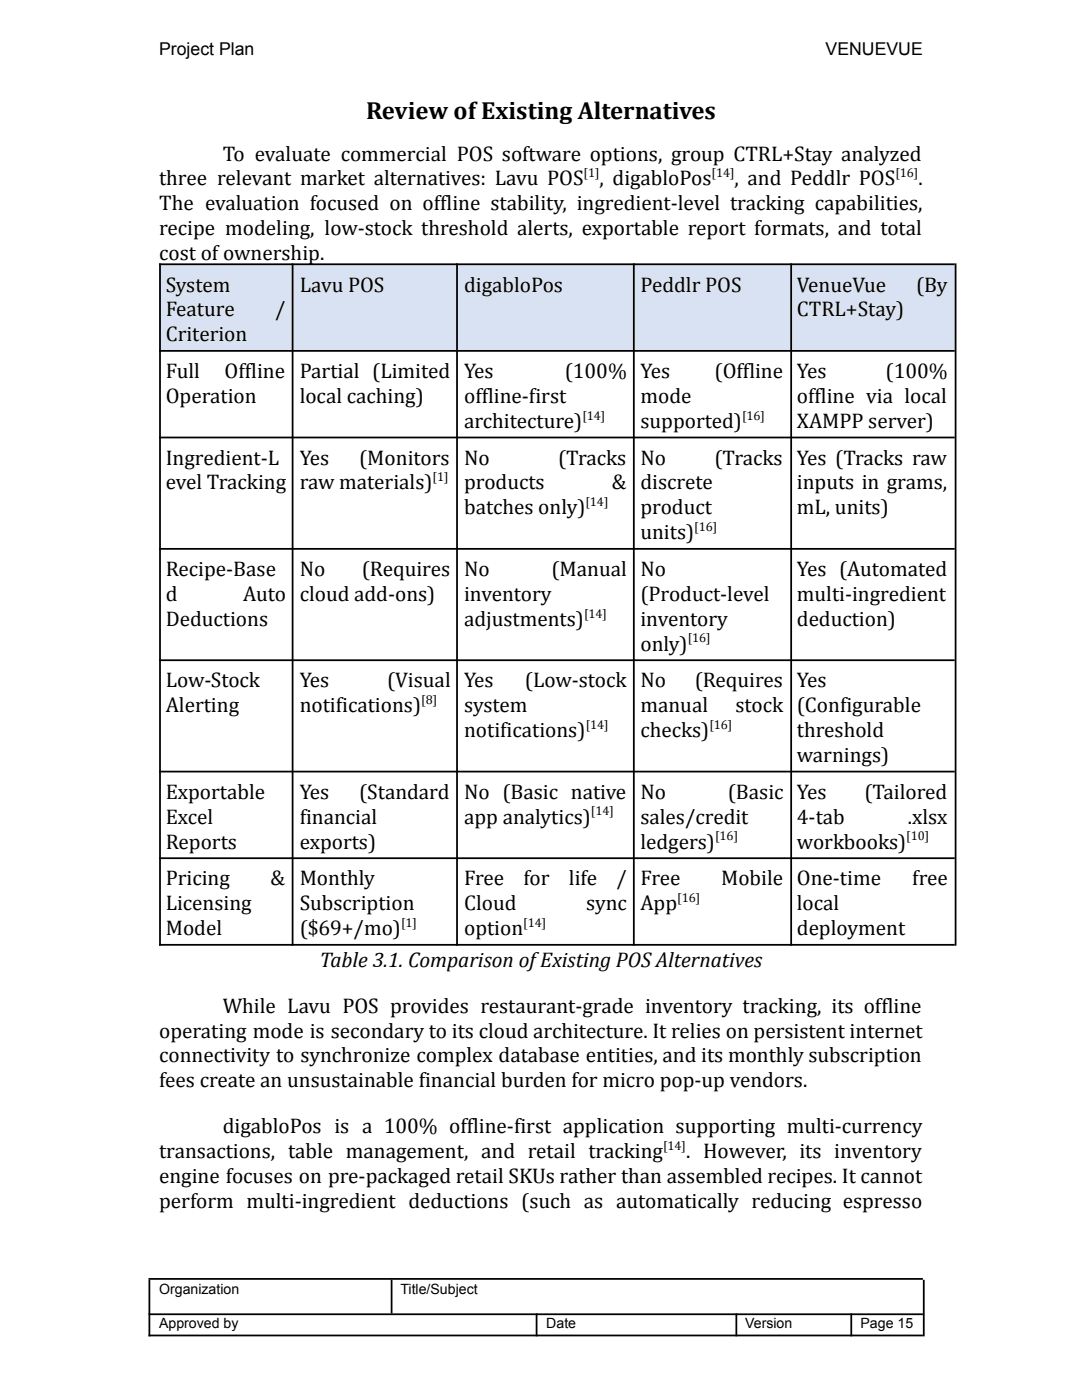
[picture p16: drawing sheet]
<svg xmlns="http://www.w3.org/2000/svg" width="216mm" height="279mm" viewBox="0 0 216 279" stroke-linecap="round" stroke-linejoin="round" font-family="sans-serif">
<defs><g id="words">
<text font-size="4.9" x="73" y="23.7">Review ofExisting Alternatives</text>
<g font-size="4.2">
<text x="44.4" y="32">To evaluate commercial POS software options, group CTRL+Stay analyzed</text>
<text x="31.7" y="37">three relevant market alternatives: Lavu POS</text>
<text x="31.7" y="42">The evaluation focused on offline stability, ingredient-level tracking capabilities,</text>
<text x="119.6" y="37">, digabloPos</text>
<text x="146.6" y="37">, and Peddlr POS</text>
<text x="183.2" y="37">.</text>
<text x="31.7" y="46.9">recipe modeling, low-stock threshold alerts, exportable report formats, and total</text>
<text x="31.7" y="51.9">cost ofownership.</text>
<text x="33.1" y="58.2">System</text>
<text x="59.8" y="58.2">Lavu POS</text>
<text x="92.6" y="58.2">digabloPos</text>
<text x="127.8" y="58.2">Peddlr POS</text>
<text x="159" y="58.2">VenueVue</text>
<text x="182.8" y="58.2">(By</text>
<text x="33.1" y="63.1">Feature</text>
<text x="54.9" y="63.1">/</text>
<text x="159" y="63.1">CTRL+Stay)</text>
<text x="33.1" y="68.1">Criterion</text>
<text x="33.1" y="75.4">Full</text>
<text x="44.8" y="75.4">Offline</text>
<text x="59.8" y="75.4">Partial (Limited</text>
<text x="92.6" y="75.4">Yes</text>
<text x="112.7" y="75.4">(100%</text>
<text x="127.8" y="75.4">Yes</text>
<text x="142.6" y="75.4">(Offline</text>
<text x="159" y="75.4">Yes</text>
<text x="176.7" y="75.4">(100%</text>
<text x="33.1" y="80.4">Operation</text>
<text x="59.8" y="80.4">local caching)</text>
<text x="92.6" y="80.4">offline-first</text>
<text x="127.8" y="80.4">mode</text>
<text x="159" y="80.4">offline via local</text>
<text x="92.6" y="85.4">architecture)</text>
<text x="127.8" y="85.4">supported)</text>
<text x="159" y="85.4">XAMPP server)</text>
<text x="33.1" y="92.7">Ingredient-L</text>
<text x="59.8" y="92.7">Yes</text>
<text x="71.7" y="92.7">(Monitors</text>
<text x="92.6" y="92.7">No</text>
<text x="111.4" y="92.7">(Tracks</text>
<text x="127.8" y="92.7">No</text>
<text x="142.6" y="92.7">(Tracks</text>
<text x="159" y="92.7">Yes (Tracks raw</text>
<text x="33.1" y="97.7">evel Tracking</text>
<text x="59.8" y="97.7">raw materials)</text>
<text x="92.6" y="97.7">products</text>
<text x="122.1" y="97.7">&amp;</text>
<text x="127.8" y="97.7">discrete</text>
<text x="159" y="97.7">inputs in grams,</text>
<text x="92.6" y="102.6">batches only)</text>
<text x="127.8" y="102.6">product</text>
<text x="127.8" y="107.6">units)</text>
<text x="159" y="102.6">mL, units)</text>
<text x="33.1" y="114.9">Recipe-Base</text>
<text x="33.1" y="119.9">d</text>
<text x="48.5" y="119.9">Auto</text>
<text x="59.8" y="114.9">No</text>
<text x="59.8" y="119.9">cloud add-ons)</text>
<text x="72.2" y="114.9">(Requires</text>
<text x="92.6" y="114.9">No</text>
<text x="92.6" y="119.9">inventory</text>
<text x="110" y="114.9">(Manual</text>
<text x="127.8" y="114.9">No</text>
<text x="127.8" y="119.9">(Product-level</text>
<text x="159" y="114.9">Yes (Automated</text>
<text x="159" y="119.9">multi-ingredient</text>
<text x="33.1" y="124.9">Deductions</text>
<text x="92.6" y="124.9">adjustments)</text>
<text x="127.8" y="124.9">inventory</text>
<text x="159" y="124.9">deduction)</text>
<text x="127.8" y="129.8">only)</text>
<text x="33.1" y="137.2">Low-Stock</text>
<text x="59.8" y="137.2">Yes</text>
<text x="77.2" y="137.2">(Visual</text>
<text x="92.6" y="137.2">Yes</text>
<text x="104.8" y="137.2">(Low-stock</text>
<text x="127.8" y="137.2">No</text>
<text x="138.6" y="137.2">(Requires</text>
<text x="159" y="137.2">Yes</text>
<text x="33.1" y="142.1">Alerting</text>
<text x="59.8" y="142.1">notifications)</text>
<text x="92.6" y="142.1">system</text>
<text x="127.8" y="142.1">manual</text>
<text x="146.7" y="142.1">stock</text>
<text x="159" y="142.1">(Configurable</text>
<text x="92.6" y="147.1">notifications)</text>
<text x="127.8" y="147.1">checks)</text>
<text x="159" y="147.1">threshold</text>
<text x="159" y="152.1">warnings)</text>
<text x="33.1" y="159.4">Exportable</text>
<text x="59.8" y="159.4">Yes</text>
<text x="71.7" y="159.4">(Standard</text>
<text x="92.6" y="159.4">No (Basic native</text>
<text x="127.8" y="159.4">No</text>
<text x="145.2" y="159.4">(Basic</text>
<text x="159" y="159.4">Yes</text>
<text x="172.5" y="159.4">(Tailored</text>
<text x="33.1" y="164.4">Excel</text>
<text x="59.8" y="164.4">financial</text>
<text x="92.6" y="164.4">app analytics)</text>
<text x="127.8" y="164.4">sales/credit</text>
<text x="159" y="164.4">4-tab</text>
<text x="181.2" y="164.4">.xlsx</text>
<text x="33.1" y="169.3">Reports</text>
<text x="59.8" y="169.3">exports)</text>
<text x="127.8" y="169.3">ledgers)</text>
<text x="159" y="169.3">workbooks)</text>
<text x="33.1" y="176.7">Pricing</text>
<text x="54" y="176.7">&amp;</text>
<text x="59.8" y="176.7">Monthly</text>
<text x="92.6" y="176.7">Free</text>
<text x="104.5" y="176.7">for</text>
<text x="113.5" y="176.7">life</text>
<text x="123" y="176.7">/</text>
<text x="127.8" y="176.7">Free</text>
<text x="143.9" y="176.7">Mobile</text>
<text x="159" y="176.7">One-time</text>
<text x="182" y="176.7">free</text>
<text x="33.1" y="181.6">Licensing</text>
<text x="59.8" y="181.6">Subscription</text>
<text x="92.6" y="181.6">Cloud</text>
<text x="117" y="181.6">sync</text>
<text x="127.8" y="181.6">App</text>
<text x="159" y="181.6">local</text>
<text x="33.1" y="186.6">Model</text>
<text x="59.8" y="186.6">($69+/mo)</text>
<text x="92.6" y="186.6">option</text>
<text x="159" y="186.6">deployment</text>
<text x="63.8" y="192.9">Table 3.1. Comparison ofExisting POS Alternatives</text>
<text x="44.4" y="202.1">While Lavu POS provides restaurant-grade inventory tracking, its offline</text>
<text x="31.7" y="207.1">operating mode is secondary to its cloud architecture. It relies on persistent internet</text>
<text x="31.7" y="212">connectivity to synchronize complex database entities, and its monthly subscription</text>
<text x="31.7" y="217">fees create an unsustainable financial burden for micro pop-up vendors.</text>
<text x="44.4" y="226.2">digabloPos is a 100% offline-first application supporting multi-currency</text>
<text x="31.7" y="231.1">transactions, table management, and retail tracking</text>
<text x="136.9" y="231.1">. However, its inventory</text>
<text x="31.7" y="236.1">engine focuses on pre-packaged retail SKUs rather than assembled recipes. It cannot</text>
<text x="31.7" y="241.1">perform multi-ingredient deductions (such as automatically reducing espresso</text>
</g>
<g font-size="3.5">
<text x="31.7" y="10.9">Project Plan</text>
<text x="164.7" y="10.9">VENUEVUE</text>
</g>
<g font-size="2.8">
<text x="31.7" y="258.3">Organization</text>
<text x="79.9" y="258.3">Title/Subject</text>
<text x="31.7" y="265">Approved by</text>
<text x="109" y="265">Date</text>
<text x="148.7" y="265">Version</text>
<text x="171.7" y="265">Page 15</text>
</g>
<g font-size="2.5">
<text x="116.5" y="35.4">[1]</text>
<text x="142" y="35.4">[14]</text>
<text x="178.7" y="35.4">[16]</text>
<text x="116.2" y="83.7">[14]</text>
<text x="148.1" y="83.7">[16]</text>
<text x="86.3" y="96">[1]</text>
<text x="116.8" y="101">[14]</text>
<text x="138.5" y="106">[16]</text>
<text x="116.6" y="123.2">[14]</text>
<text x="137.2" y="128.2">[16]</text>
<text x="84.1" y="140.5">[8]</text>
<text x="116.9" y="145.5">[14]</text>
<text x="141.6" y="145.5">[16]</text>
<text x="117.9" y="162.7">[14]</text>
<text x="142.7" y="167.7">[16]</text>
<text x="180.8" y="167.7">[10]</text>
<text x="80" y="185">[1]</text>
<text x="104.4" y="185">[14]</text>
<text x="135.1" y="180">[16]</text>
<text x="132.3" y="229.5">[14]</text>
</g>
</g></defs>
<g fill="#d9e2f3">
<path d="M31.7 52.8h26.8v17.2h-26.8z"/>
<path d="M58.5 52.8h32.8v17.2h-32.8z"/>
<path d="M91.3 52.8h35.2v17.2h-35.2z"/>
<path d="M126.5 52.8h31.2v17.2h-31.2z"/>
<path d="M157.7 52.8h32.8v17.2h-32.8z"/>
</g>
<g fill="none" stroke="#000" stroke-width=".35">
<path d="M31.7 52.7h158.8M31.9 52.6v136.1M58.4 52.6v136.1M91.2 52.6v136.1M126.5 52.6v136.1M157.9 52.6v136.1M190.7 52.6v136.1M31.7 70h158.8M31.7 87.3h158.8M31.7 109.5h158.8M31.7 131.8h158.8M31.7 154h158.8"/>
<path d="M31.7 171.3h158.8M31.7 188.6h158.8M29.6 255.2h154.5M29.8 255.4v11.3M78.1 255.4v6.7M184.3 255.4v11.3M29.6 262.3h154.5M29.6 266.5h154.5M107.1 262.1v4.6M146.9 262.1v4.6M169.9 262.1v4.6"/>
</g>
<use href="#words"/>
</svg>
